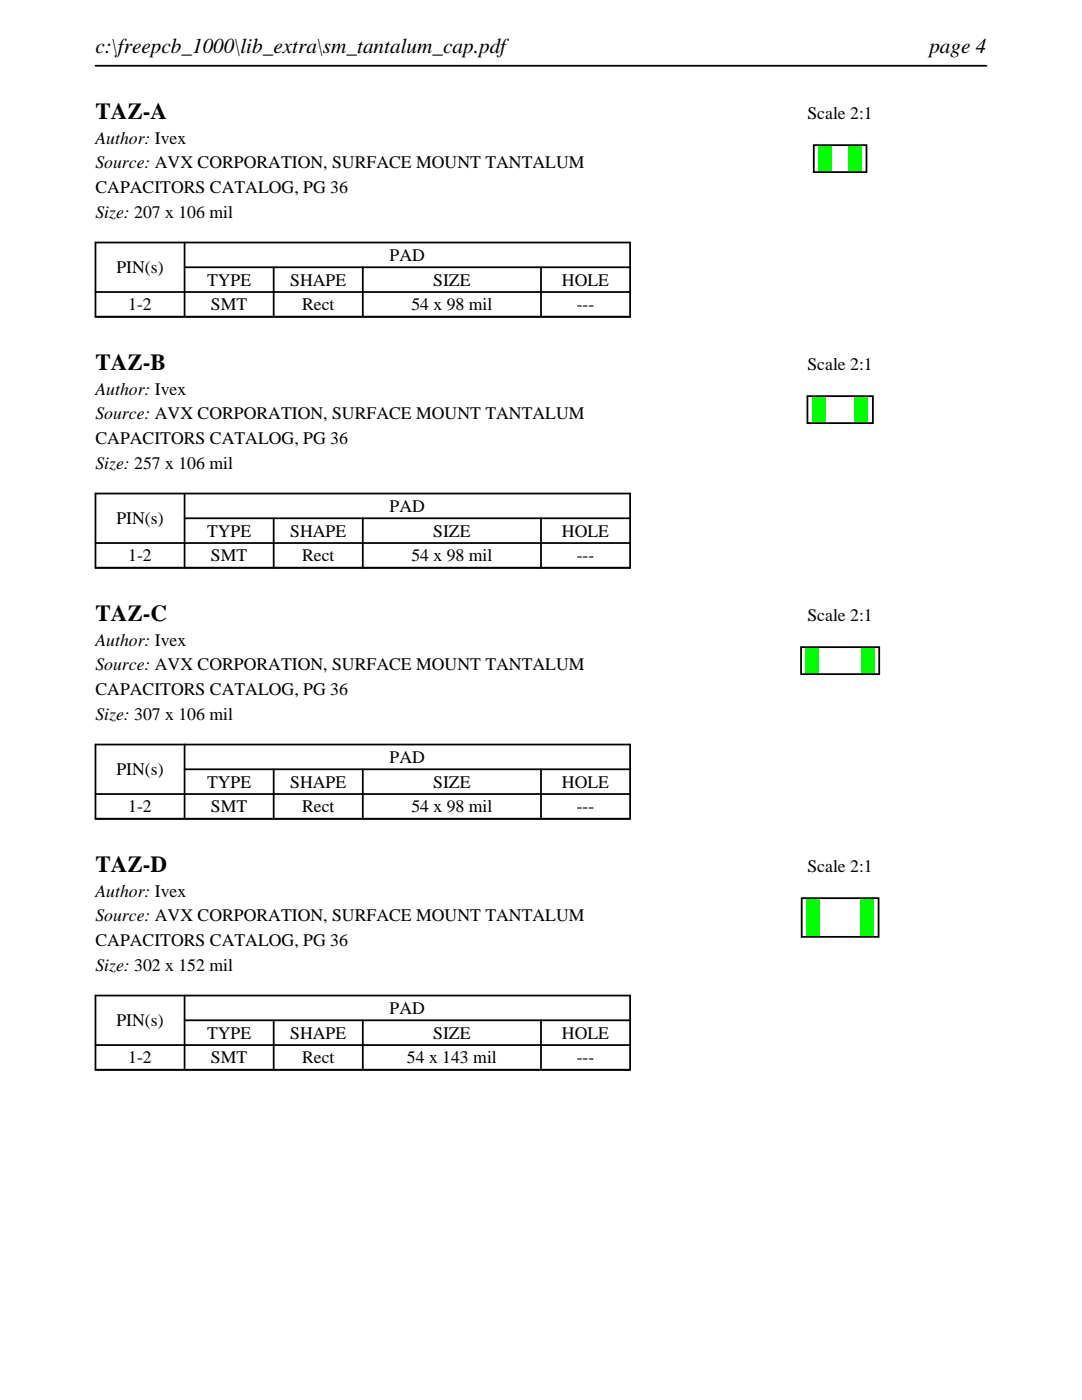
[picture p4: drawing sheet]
<svg xmlns="http://www.w3.org/2000/svg" width="216mm" height="279mm" viewBox="0 0 216 279" stroke-linecap="round" stroke-linejoin="round" font-family="sans-serif">
<defs><g id="words">
<g font-size="4.6">
<text x="19" y="23.7">TAZ-A</text>
<text x="19" y="73.8">TAZ-B</text>
<text x="19" y="123.9">TAZ-C</text>
<text x="19" y="174">TAZ-D</text>
</g>
<g font-size="4.2">
<text x="19" y="10.6">c:\freepcb_1000\lib_extra\sm_tantalum_cap.pdf</text>
<text x="185.4" y="10.6">page 4</text>
</g>
<g font-size="3.5">
<text x="161.1" y="23.7">Scale 2:1</text>
<text x="19" y="28.6">Author: Ivex</text>
<text x="19" y="33.6">Source: AVX CORPORATION, SURFACE MOUNT TANTALUM</text>
<text x="19" y="38.5">CAPACITORS CATALOG, PG 36</text>
<text x="19" y="43.5">Size: 207 x 106 mil</text>
<text x="77.8" y="52.1">PAD</text>
<text x="23.2" y="54.5">PIN(s)</text>
<text x="41.3" y="57">TYPE</text>
<text x="57.9" y="57">SHAPE</text>
<text x="86.4" y="57">SIZE</text>
<text x="112.1" y="57">HOLE</text>
<text x="25.6" y="61.9">1-2</text>
<text x="42.1" y="61.9">SMT</text>
<text x="60.3" y="61.9">Rect</text>
<text x="82.1" y="61.9">54 x 98 mil</text>
<text x="115.1" y="61.9">---</text>
<text x="161.1" y="73.8">Scale 2:1</text>
<text x="19" y="78.7">Author: Ivex</text>
<text x="19" y="83.7">Source: AVX CORPORATION, SURFACE MOUNT TANTALUM</text>
<text x="19" y="88.6">CAPACITORS CATALOG, PG 36</text>
<text x="19" y="93.6">Size: 257 x 106 mil</text>
<text x="23.2" y="104.6">PIN(s)</text>
<text x="41.3" y="107.1">TYPE</text>
<text x="57.9" y="107.1">SHAPE</text>
<text x="77.8" y="102.2">PAD</text>
<text x="86.4" y="107.1">SIZE</text>
<text x="112.1" y="107.1">HOLE</text>
<text x="25.6" y="112">1-2</text>
<text x="42.1" y="112">SMT</text>
<text x="60.3" y="112">Rect</text>
<text x="82.1" y="112">54 x 98 mil</text>
<text x="115.1" y="112">---</text>
<text x="161.1" y="123.9">Scale 2:1</text>
<text x="19" y="128.8">Author: Ivex</text>
<text x="19" y="133.8">Source: AVX CORPORATION, SURFACE MOUNT TANTALUM</text>
<text x="19" y="138.7">CAPACITORS CATALOG, PG 36</text>
<text x="19" y="143.7">Size: 307 x 106 mil</text>
<text x="23.2" y="154.7">PIN(s)</text>
<text x="77.8" y="152.3">PAD</text>
<text x="41.3" y="157.2">TYPE</text>
<text x="57.9" y="157.2">SHAPE</text>
<text x="86.4" y="157.2">SIZE</text>
<text x="112.1" y="157.2">HOLE</text>
<text x="25.6" y="162.1">1-2</text>
<text x="42.1" y="162.1">SMT</text>
<text x="60.3" y="162.1">Rect</text>
<text x="82.1" y="162.1">54 x 98 mil</text>
<text x="115.1" y="162.1">---</text>
<text x="161.1" y="174">Scale 2:1</text>
<text x="19" y="178.9">Author: Ivex</text>
<text x="19" y="183.9">Source: AVX CORPORATION, SURFACE MOUNT TANTALUM</text>
<text x="19" y="188.8">CAPACITORS CATALOG, PG 36</text>
<text x="19" y="193.7">Size: 302 x 152 mil</text>
<text x="77.8" y="202.4">PAD</text>
<text x="23.2" y="204.8">PIN(s)</text>
<text x="41.3" y="207.3">TYPE</text>
<text x="57.9" y="207.3">SHAPE</text>
<text x="86.4" y="207.3">SIZE</text>
<text x="112.1" y="207.3">HOLE</text>
<text x="25.6" y="212.2">1-2</text>
<text x="42.1" y="212.2">SMT</text>
<text x="60.3" y="212.2">Rect</text>
<text x="81.2" y="212.2">54 x 143 mil</text>
<text x="115.1" y="212.2">---</text>
</g>
</g></defs>
<path d="M19 13.1h177.8M19 48.4h106.7v14.8h-106.7zM19 58.3h106.7M36.8 53.3h88.9M36.8 48.4v14.8M54.6 53.3v9.9M72.4 53.3v9.9M107.9 53.3v9.9" fill="none" stroke="#000" stroke-width=".35"/>
<path d="M162.4 29h10.5v5.3h-10.5z" fill="none" stroke="#000" stroke-width=".36"/>
<g fill="#0f0">
<path d="M163.2 29.2h2.8v4.9h-2.8z"/>
<path d="M169.2 29.2h2.8v4.9h-2.8z"/>
</g>
<path d="M19 98.5h106.7v14.8h-106.7zM36.8 98.5v14.8M19 108.4h106.7M36.8 103.4h88.9M54.6 103.4v9.9M72.4 103.4v9.9M107.9 103.4v9.9" fill="none" stroke="#000" stroke-width=".35"/>
<path d="M161.1 79.1h13.1v5.3h-13.1z" fill="none" stroke="#000" stroke-width=".36"/>
<g fill="#0f0">
<path d="M162 79.3h2.7v4.9h-2.7z"/>
<path d="M170.5 79.3h2.8v4.9h-2.8z"/>
</g>
<path d="M19 148.6h106.7v14.8h-106.7zM19 158.5h106.7M36.8 153.5h88.9M36.8 148.6v14.8M54.6 153.5v9.9M72.4 153.5v9.9M107.9 153.5v9.9" fill="none" stroke="#000" stroke-width=".35"/>
<path d="M159.8 129.2h15.6v5.3h-15.6z" fill="none" stroke="#000" stroke-width=".36"/>
<g fill="#0f0">
<path d="M160.7 129.4h2.7v4.9h-2.7z"/>
<path d="M171.8 129.4h2.7v4.9h-2.7z"/>
</g>
<path d="M19 198.7h106.7v14.8h-106.7zM36.8 198.7v14.8M19 208.6h106.7M36.8 203.6h88.9M54.6 203.6v9.9M72.4 203.6v9.9M107.9 203.6v9.9" fill="none" stroke="#000" stroke-width=".35"/>
<path d="M160 179.2h15.3v7.8h-15.3z" fill="none" stroke="#000" stroke-width=".36"/>
<g fill="#0f0">
<path d="M160.8 179.5h2.8v7.2h-2.8z"/>
<path d="M171.7 179.5h2.7v7.2h-2.7z"/>
</g>
<use href="#words"/>
</svg>
